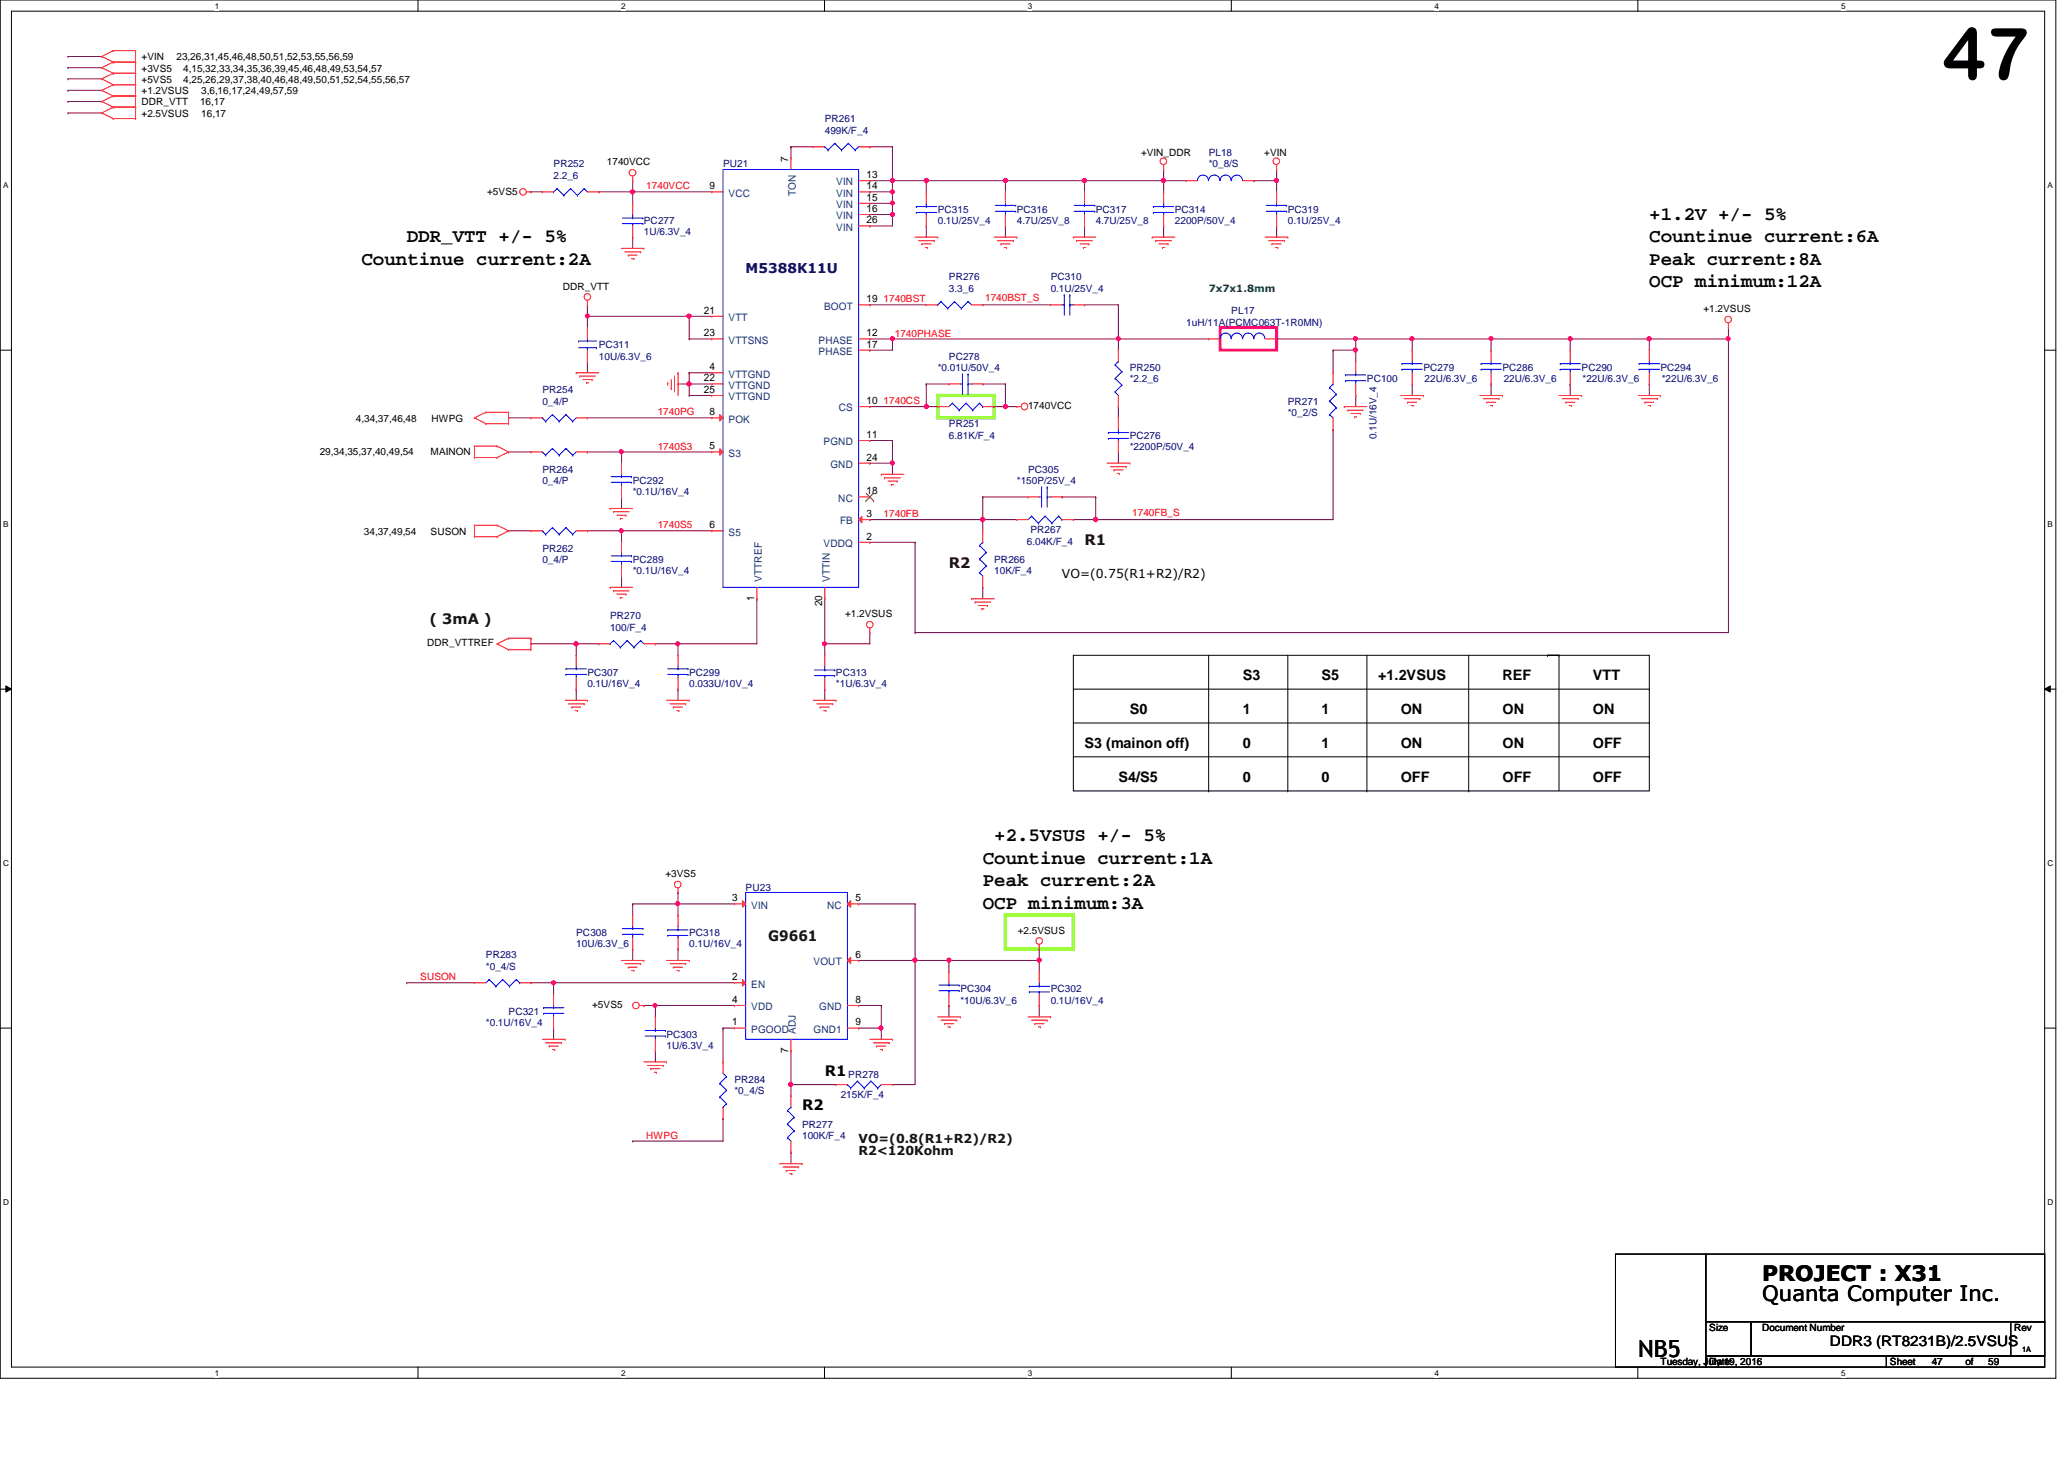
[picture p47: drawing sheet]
<svg xmlns="http://www.w3.org/2000/svg" width="297mm" height="210mm" viewBox="0 0 297 210" stroke-linecap="round" stroke-linejoin="round" font-family="sans-serif">
<defs><g id="words">
<text font-size="10.4" x="279.6" y="11.4">47</text>
<text font-size="3.4" x="235.8" y="195.2">NB5</text>
<g font-size="3">
<text x="253.6" y="184.3">PROJECT : X31</text>
<text x="253.6" y="187.2">Quanta Computer Inc.</text>
</g>
<g font-size="2.8">
<text x="58.5" y="34.8">DDR_VTT +/- 5%</text>
<text x="237.4" y="34.8">Countinue current:6A</text>
<text x="237.4" y="31.6">+1.2V +/- 5%</text>
<text x="52" y="38.1">Countinue current:2A</text>
<text x="237.4" y="38.1">Peak current:8A</text>
<text x="237.4" y="41.3">OCP minimum:12A</text>
<text x="141.4" y="124.2">Countinue current:1A</text>
<text x="143.1" y="121">+2.5VSUS +/- 5%</text>
<text x="141.4" y="130.7">OCP minimum:3A</text>
<text x="141.4" y="127.5">Peak current:2A</text>
</g>
<g font-size="2.1" fill="#400000">
<text x="136.6" y="81.7">R2</text>
<text x="156.1" y="78.4">R1</text>
</g>
<g font-size="2.1" fill="#004000">
<text x="61.8" y="89.8">( 3mA )</text>
<text x="110.6" y="135.3">G9661</text>
</g>
<g font-size="2.1">
<text x="178.9" y="97.8">S3</text>
<text x="190.2" y="97.8">S5</text>
<text x="198.3" y="97.8">+1.2VSUS</text>
<text x="216.2" y="97.8">REF</text>
<text x="229.2" y="97.8">VTT</text>
<text x="156.1" y="107.6">S3 (mainon off)</text>
<text x="162.6" y="102.7">S0</text>
<text x="178.9" y="102.7">1</text>
<text x="178.9" y="107.6">0</text>
<text x="190.2" y="102.7">1</text>
<text x="190.2" y="107.6">1</text>
<text x="201.6" y="107.6">ON</text>
<text x="201.6" y="102.7">ON</text>
<text x="216.2" y="102.7">ON</text>
<text x="216.2" y="107.6">ON</text>
<text x="229.2" y="107.6">OFF</text>
<text x="229.2" y="102.7">ON</text>
<text x="160.9" y="112.4">S4/S5</text>
<text x="178.9" y="112.4">0</text>
<text x="190.2" y="112.4">0</text>
<text x="201.6" y="112.4">OFF</text>
<text x="216.2" y="112.4">OFF</text>
<text x="229.2" y="112.4">OFF</text>
<text x="118.7" y="154.9">R1</text>
<text x="115.4" y="159.7">R2</text>
<text x="263.4" y="193.7">DDR3 (RT8231B)/2.5VSUS</text>
</g>
<text font-size="1.9" fill="#000080" x="107.3" y="39.3">M5388K11U</text>
<text font-size="1.8" x="152.8" y="83.1">VO=(0.75(R1+R2)/R2)</text>
<g font-size="1.8" fill="#004000">
<text x="123.6" y="164.4">VO=(0.8(R1+R2)/R2)</text>
<text x="123.6" y="166.2">R2&lt;120Kohm</text>
</g>
<g font-size="1.5">
<text x="113.5" y="23.2" transform="rotate(-90 113.5 23.2)">7</text>
<text x="102.1" y="27.2">9</text>
<text x="124.7" y="27.2">14</text>
<text x="124.7" y="25.6">13</text>
<text x="124.7" y="28.9">15</text>
<text x="124.7" y="30.5">16</text>
<text x="124.7" y="32.1">26</text>
<text x="101.3" y="45.1">21</text>
<text x="124.7" y="43.5">19</text>
<text x="101.3" y="48.4">23</text>
<text x="102.1" y="53.3">4</text>
<text x="124.7" y="48.4">12</text>
<text x="124.7" y="50">17</text>
<text x="101.3" y="54.9">22</text>
<text x="101.3" y="56.5">25</text>
<text x="102.1" y="59.7">8</text>
<text x="124.7" y="58.1">10</text>
<text x="102.1" y="64.6">5</text>
<text x="124.7" y="63">11</text>
<text x="124.7" y="71.1">18</text>
<text x="124.7" y="66.3">24</text>
<text x="102.1" y="76">6</text>
<text x="124.7" y="74.4">3</text>
<text x="124.7" y="77.6">2</text>
<text x="108.5" y="86.4" transform="rotate(-90 108.5 86.4)">1</text>
<text x="118.3" y="87.2" transform="rotate(-90 118.3 87.2)">20</text>
<text x="105.4" y="129.7">3</text>
<text x="123.1" y="129.7">5</text>
<text x="123.1" y="137.8">6</text>
<text x="105.4" y="141">2</text>
<text x="105.4" y="144.3">4</text>
<text x="105.4" y="147.5">1</text>
<text x="123.1" y="144.3">8</text>
<text x="123.1" y="147.5">9</text>
<text x="113.5" y="151.5" transform="rotate(-90 113.5 151.5)">7</text>
</g>
<g font-size="1.5" fill="#004080">
<text x="104.9" y="28.3">VCC</text>
<text x="114.6" y="28.2" transform="rotate(-90 114.6 28.2)">TON</text>
<text x="120.4" y="28.3">VIN</text>
<text x="120.4" y="26.7">VIN</text>
<text x="120.4" y="29.9">VIN</text>
<text x="120.4" y="31.5">VIN</text>
<text x="120.4" y="33.2">VIN</text>
<text x="104.9" y="46.2">VTT</text>
<text x="118.6" y="44.5">BOOT</text>
<text x="104.9" y="49.4">VTTSNS</text>
<text x="117.8" y="49.4">PHASE</text>
<text x="117.8" y="51.1">PHASE</text>
<text x="104.9" y="54.3">VTTGND</text>
<text x="104.9" y="55.9">VTTGND</text>
<text x="104.9" y="57.6">VTTGND</text>
<text x="120.7" y="59.2">CS</text>
<text x="104.9" y="65.7">S3</text>
<text x="104.9" y="60.8">POK</text>
<text x="118.5" y="64.1">PGND</text>
<text x="119.5" y="67.3">GND</text>
<text x="104.9" y="77">S5</text>
<text x="120.6" y="72.2">NC</text>
<text x="120.9" y="75.4">FB</text>
<text x="109.6" y="83.7" transform="rotate(-90 109.6 83.7)">VTTREF</text>
<text x="118.5" y="78.7">VDDQ</text>
<text x="119.4" y="83.7" transform="rotate(-90 119.4 83.7)">VTTIN</text>
<text x="108.1" y="130.7">VIN</text>
<text x="119" y="130.7">NC</text>
<text x="108.1" y="142.1">EN</text>
<text x="117.1" y="138.9">VOUT</text>
<text x="108.1" y="145.3">VDD</text>
<text x="108.1" y="148.6">PGOOD</text>
<text x="114.6" y="148.7" transform="rotate(-90 114.6 148.7)">ADJ</text>
<text x="117.1" y="148.6">GND1</text>
<text x="117.9" y="145.3">GND</text>
</g>
<g font-size="1.4">
<text x="20.4" y="8.6">+VIN</text>
<text x="20.4" y="11.9">+5VS5</text>
<text x="20.4" y="10.3">+3VS5</text>
<text x="25.4" y="8.6">23,26,31,45,46,48,50,51,52,53,55,56,59</text>
<text x="26.4" y="11.9">4,25,26,29,37,38,40,46,48,49,50,51,52,54,55,56,57</text>
<text x="26.4" y="10.3">4,15,32,33,34,35,36,39,45,46,48,49,53,54,57</text>
<text x="20.4" y="15.2">DDR_VTT</text>
<text x="20.4" y="13.5">+1.2VSUS</text>
<text x="20.4" y="16.8">+2.5VSUS</text>
<text x="28.8" y="15.2">16,17</text>
<text x="29" y="13.5">3,6,16,17,24,49,57,59</text>
<text x="29" y="16.8">16,17</text>
<text x="87.3" y="23.8">1740VCC</text>
<text x="164.2" y="22.5">+VIN_DDR</text>
<text x="181.9" y="22.5">+VIN</text>
<text x="70.1" y="28">+5VS5</text>
<text x="81" y="41.7">DDR_VTT</text>
<text x="245.1" y="44.9">+1.2VSUS</text>
<text x="148" y="58.9">1740VCC</text>
<text x="46" y="65.4">29,34,35,37,40,49,54</text>
<text x="51.2" y="60.7">4,34,37,46,48</text>
<text x="62" y="65.4">MAINON</text>
<text x="62.1" y="60.7">HWPG</text>
<text x="52.4" y="76.9">34,37,49,54</text>
<text x="62" y="76.9">SUSON</text>
<text x="121.6" y="88.8">+1.2VSUS</text>
<text x="61.5" y="93">DDR_VTTREF</text>
<text x="95.8" y="126.2">+3VS5</text>
<text x="146.5" y="134.3">+2.5VSUS</text>
<text x="85.2" y="145">+5VS5</text>
<text x="246" y="191.5">Size</text>
<text x="253.6" y="191.5">Document Number</text>
<text x="289.9" y="191.5">Rev</text>
<text x="239" y="196.4">Tuesday, July 19, 2016</text>
<text x="246" y="196.4">Date:</text>
<text x="272" y="196.4">Sheet</text>
<text x="278" y="196.4">47</text>
<text x="282.9" y="196.4">of</text>
<text x="286.1" y="196.4">59</text>
</g>
<g font-size="1.4" fill="#000080">
<text x="118.7" y="17.6">PR261</text>
<text x="118.7" y="19.2">499K/F_4</text>
<text x="173.9" y="22.5">PL18</text>
<text x="79.7" y="24.1">PR252</text>
<text x="79.7" y="25.7">2.2_6</text>
<text x="104.1" y="24.1">PU21</text>
<text x="173.9" y="24.1">*0_8/S</text>
<text x="92.7" y="32.2">PC277</text>
<text x="92.7" y="33.9">1U/6.3V_4</text>
<text x="135" y="30.6">PC315</text>
<text x="135" y="32.2">0.1U/25V_4</text>
<text x="146.3" y="30.6">PC316</text>
<text x="146.3" y="32.2">4.7U/25V_8</text>
<text x="157.7" y="30.6">PC317</text>
<text x="157.7" y="32.2">4.7U/25V_8</text>
<text x="169.1" y="30.6">PC314</text>
<text x="169.1" y="32.2">2200P/50V_4</text>
<text x="185.3" y="30.6">PC319</text>
<text x="185.3" y="32.2">0.1U/25V_4</text>
<text x="136.6" y="40.3">PR276</text>
<text x="136.6" y="42">3.3_6</text>
<text x="151.2" y="40.3">PC310</text>
<text x="151.2" y="42">0.1U/25V_4</text>
<text x="170.7" y="46.9">1uH/11A(PCMC063T-1R0MN)</text>
<text x="177.2" y="45.2">PL17</text>
<text x="86.2" y="50.1">PC311</text>
<text x="86.2" y="51.7">10U/6.3V_6</text>
<text x="135" y="53.3">*0.01U/50V_4</text>
<text x="136.6" y="51.7">PC278</text>
<text x="162.6" y="53.3">PR250</text>
<text x="204.8" y="53.3">PC279</text>
<text x="216.2" y="53.3">PC286</text>
<text x="227.6" y="53.3">PC290</text>
<text x="239" y="53.3">PC294</text>
<text x="78.1" y="56.6">PR254</text>
<text x="78.1" y="58.3">0_4/P</text>
<text x="162.6" y="55">*2.2_6</text>
<text x="185.3" y="58.3">PR271</text>
<text x="185.3" y="59.9">*0_2/S</text>
<text x="196.7" y="55">PC100</text>
<text x="205" y="55">22U/6.3V_6</text>
<text x="216.4" y="55">22U/6.3V_6</text>
<text x="227.8" y="55">*22U/6.3V_6</text>
<text x="239.1" y="55">*22U/6.3V_6</text>
<text x="136.6" y="61.5">PR251</text>
<text x="136.6" y="63.1">6.81K/F_4</text>
<text x="162.6" y="63.1">PC276</text>
<text x="162.6" y="64.7">*2200P/50V_4</text>
<text x="198.1" y="63.2" transform="rotate(-90 198.1 63.2)">0.1U/16V_4</text>
<text x="78.1" y="68">PR264</text>
<text x="78.1" y="69.6">0_4/P</text>
<text x="91.1" y="69.6">PC292</text>
<text x="91.1" y="71.2">*0.1U/16V_4</text>
<text x="146.3" y="69.6">*150P/25V_4</text>
<text x="148" y="68">PC305</text>
<text x="148.3" y="76.8">PR267</text>
<text x="78.1" y="79.4">PR262</text>
<text x="78.1" y="81">0_4/P</text>
<text x="91.1" y="81">PC289</text>
<text x="91.1" y="82.6">*0.1U/16V_4</text>
<text x="143.1" y="81">PR266</text>
<text x="143.1" y="82.6">10K/F_4</text>
<text x="147.8" y="78.4">6.04K/F_4</text>
<text x="87.8" y="89.1">PR270</text>
<text x="87.8" y="90.8">100/F_4</text>
<text x="84.5" y="97.2">PC307</text>
<text x="84.5" y="98.9">0.1U/16V_4</text>
<text x="99.2" y="97.2">PC299</text>
<text x="99.2" y="98.9">0.033U/10V_4</text>
<text x="120.3" y="97.2">PC313</text>
<text x="120.3" y="98.9">*1U/6.3V_4</text>
<text x="107.3" y="128.1">PU23</text>
<text x="69.9" y="137.9">PR283</text>
<text x="82.9" y="134.6">PC308</text>
<text x="82.9" y="136.3">10U/6.3V_6</text>
<text x="99.2" y="134.6">PC318</text>
<text x="99.2" y="136.3">0.1U/16V_4</text>
<text x="69.9" y="139.5">*0_4/S</text>
<text x="138.2" y="142.7">PC304</text>
<text x="151.2" y="142.7">PC302</text>
<text x="69.9" y="147.7">*0.1U/16V_4</text>
<text x="73.2" y="146">PC321</text>
<text x="95.9" y="149.3">PC303</text>
<text x="138.2" y="144.4">*10U/6.3V_6</text>
<text x="151.2" y="144.4">0.1U/16V_4</text>
<text x="95.9" y="150.9">1U/6.3V_4</text>
<text x="105.7" y="155.8">PR284</text>
<text x="122.1" y="155.1">PR278</text>
<text x="105.7" y="157.4">*0_4/S</text>
<text x="121" y="157.9">215K/F_4</text>
<text x="115.4" y="162.3">PR277</text>
<text x="115.4" y="163.9">100K/F_4</text>
</g>
<g font-size="1.4" fill="#f00">
<text x="93" y="27.3">1740VCC</text>
<text x="127.2" y="43.5">1740BST</text>
<text x="141.8" y="43.3">1740BST_S</text>
<text x="128.8" y="48.4">1740PHASE</text>
<text x="94.7" y="59.8">1740PG</text>
<text x="127.2" y="58.2">1740CS</text>
<text x="94.7" y="64.7">1740S3</text>
<text x="94.7" y="76">1740S5</text>
<text x="127.2" y="74.4">1740FB</text>
<text x="162.9" y="74.2">1740FB_S</text>
<text x="60.5" y="141.1">SUSON</text>
<text x="93" y="163.8">HWPG</text>
</g>
<text font-size="1.4" fill="#008000" x="173.9" y="42.1">7x7x1.8mm</text>
<g font-size="1.2">
<text x="30.9" y="1.2">1</text>
<text x="89.4" y="1.2">2</text>
<text x="147.9" y="1.2">3</text>
<text x="206.5" y="1.2">4</text>
<text x="265" y="1.2">5</text>
<text x=".5" y="27.1">A</text>
<text x="294.7" y="27.1">A</text>
<text x=".5" y="75.8">B</text>
<text x="294.7" y="75.8">B</text>
<text x=".5" y="124.6">C</text>
<text x="294.7" y="124.6">C</text>
<text x=".5" y="173.4">D</text>
<text x="294.7" y="173.4">D</text>
<text x="30.9" y="197.9">1</text>
<text x="89.4" y="197.9">2</text>
<text x="147.9" y="197.9">3</text>
<text x="206.5" y="197.9">4</text>
<text x="265" y="197.9">5</text>
</g>
<text font-size="1.1" x="291" y="194.5">1A</text>
</g></defs>
<path d="M0 0h295.9v198.3h-295.9zM1.6 1.6h292.7v195.1h-292.7z" fill="none" stroke="#000" stroke-width=".14"/>
<g fill="#fff">
<path d="M30.9 .2h.6v1.3h-.6z"/>
<path d="M30.9 196.8h.6v1.4h-.6z"/>
</g>
<path d="M60.2 0v1.6M60.2 196.7v1.6" fill="none" stroke="#000" stroke-width=".14"/>
<g fill="#fff">
<path d="M89.4 .2h.6v1.3h-.6z"/>
<path d="M89.4 196.8h.6v1.4h-.6z"/>
</g>
<path d="M118.7 0v1.6M118.7 196.7v1.6" fill="none" stroke="#000" stroke-width=".14"/>
<g fill="#fff">
<path d="M147.9 .2h.6v1.3h-.6z"/>
<path d="M147.9 196.8h.6v1.4h-.6z"/>
</g>
<path d="M177.2 0v1.6M177.2 196.7v1.6" fill="none" stroke="#000" stroke-width=".14"/>
<g fill="#fff">
<path d="M206.5 .2h.5v1.3h-.5z"/>
<path d="M206.5 196.8h.5v1.4h-.5z"/>
</g>
<path d="M235.7 0v1.6M235.7 196.7v1.6" fill="none" stroke="#000" stroke-width=".14"/>
<g fill="#fff">
<path d="M265 .2h.6v1.3h-.6z"/>
<path d="M265 196.8h.6v1.4h-.6z"/>
<path d="M.5 26h.7v1.3h-.7z"/>
<path d="M294.7 26h.7v1.3h-.7z"/>
<path d="M.5 74.8h.7v1.3h-.7z"/>
<path d="M294.7 74.8h.7v1.3h-.7z"/>
</g>
<path d="M0 50.4h1.6M294.3 50.4h1.6" fill="none" stroke="#000" stroke-width=".14"/>
<g fill="#fff">
<path d="M.5 123.5h.8v1.3h-.8z"/>
<path d="M294.7 123.5h.8v1.3h-.8z"/>
</g>
<path d="M0 99.1h1.6M.8 98.7l.8 .4-.8 .5zM294.3 99.1l.8-.4v.9zM294.3 99.1h1.6" fill="none" stroke="#000" stroke-width=".14"/>
<path d="M.8 98.7l.8 .4-.8 .5zM294.3 99.1l.8-.4v.9z" fill="#000"/>
<g fill="#fff">
<path d="M.5 172.3h.8v1.3h-.8z"/>
<path d="M294.7 172.3h.8v1.3h-.8z"/>
</g>
<g fill="none" stroke="#000" stroke-width=".14">
<path d="M154.5 94.3h82.9v19.5h-82.9zM154.5 99.1h82.9M173.9 94.3v19.5M185.3 94.3v19.5M196.7 94.3v19.5M211.4 94.3v19.5M222.7 94.3h.1M222.7 94.3h1.7M224.4 94.3h.1M224.4 94.3v19.5M237.4 99.1h.1M154.5 104h82.9"/>
<path d="M154.5 108.9h82.9M173.9 113.8h.1M185.3 113.8h.1M196.7 113.8h.1M211.4 113.8h.1M237.4 104h.1M237.4 108.9h.1M0 147.9h1.6M294.3 147.9h1.6"/>
</g>
<path d="M135 56.9h8.1v3.2h-8.1zM144.7 131.7h9.8v4.8h-9.8z" fill="none" stroke="#80ff00" stroke-width=".47"/>
<path d="M175.6 47.1h8.1v3.3h-8.1z" fill="none" stroke="#f0f" stroke-width=".47"/>
<g fill="none" stroke="#800040" stroke-width=".14">
<path d="M76.4 27.6h.1M76.4 27.6h1.7M128.4 26h.1M128.4 26v1.6M248.7 47.1h.1M248.7 47.1v1.7M73.2 65h.1M73.2 76.4h.1M73.2 65h3.2M73.2 76.4h3.2M84.5 65h.1M84.5 76.4h.1"/>
<path d="M84.5 65h4.9M84.5 76.4h4.9"/>
</g>
<circle cx="128.4" cy="27.6" r=".3" fill="#f0f"/>
<circle cx="128.4" cy="27.6" r=".3" fill="none" stroke="#f0f" stroke-width=".14"/>
<circle cx="128.4" cy="26" r=".31" fill="#f0f"/>
<circle cx="128.4" cy="26" r=".31" fill="none" stroke="#f0f" stroke-width=".14"/>
<path d="M91.1 26h.1M91.1 26v1.6" fill="none" stroke="#800040" stroke-width=".14"/>
<circle cx="91" cy="27.6" r=".31" fill="#f0f"/>
<circle cx="91" cy="27.6" r=".31" fill="none" stroke="#f0f" stroke-width=".14"/>
<path d="M99.2 45.5h.1M99.2 45.5v3.3M128.4 48.8h.1M128.4 48.8v1.6M141.4 74.8h.1M141.4 74.8v1.6" fill="none" stroke="#800040" stroke-width=".14"/>
<circle cx="141.4" cy="74.7" r=".31" fill="#f0f"/>
<circle cx="141.4" cy="74.7" r=".31" fill="none" stroke="#f0f" stroke-width=".14"/>
<path d="M91.1 27.6h.1M91.1 27.6v1.7M84.5 45.5h.1M84.5 45.5h14.7M160.9 48.8h.1M160.9 48.8h13M89.4 76.4h.1M89.4 65h.1M89.4 65v1.6M89.4 76.4v1.6M191.9 61.8h.1M191.9 61.8v13" fill="none" stroke="#800040" stroke-width=".14"/>
<circle cx="99.2" cy="45.5" r=".31" fill="#f0f"/>
<circle cx="99.2" cy="45.5" r=".31" fill="none" stroke="#f0f" stroke-width=".14"/>
<circle cx="84.5" cy="45.5" r=".3" fill="#f0f"/>
<circle cx="84.5" cy="45.5" r=".3" fill="none" stroke="#f0f" stroke-width=".14"/>
<path d="M84.5 45.5h.1M84.5 52h.1M84.5 45.5v1.6M84.5 52v1.6M125.2 58.5h.1M125.2 58.5h8.1" fill="none" stroke="#800040" stroke-width=".14"/>
<circle cx="133.3" cy="58.5" r=".31" fill="#f0f"/>
<circle cx="133.3" cy="58.5" r=".31" fill="none" stroke="#f0f" stroke-width=".14"/>
<path d="M143.1 58.5h.1M143.1 58.5h1.6M128.4 63.4h.1M128.4 63.4v3.2" fill="none" stroke="#800040" stroke-width=".14"/>
<circle cx="128.4" cy="66.6" r=".31" fill="#f0f"/>
<circle cx="128.4" cy="66.6" r=".31" fill="none" stroke="#f0f" stroke-width=".14"/>
<g fill="none" stroke="#800040" stroke-width=".14">
<path d="M91.1 34.1h.1M91.1 34.1v1.6M113.8 21.1h.1M113.8 21.1v1.6M113.8 21.1h3.2M125.2 21.1h.1M125.2 21.1h3.2M128.4 21.1h.1M128.4 21.1v4.9M99.2 56.9h.1M99.2 53.6h.1M99.2 48.8h.1"/>
<path d="M99.2 45.5h.1M99.2 56.9h3.2M99.2 53.6h3.2M99.2 48.8h3.2M99.2 45.5h3.2M141.4 43.9h.1M141.4 43.9h9.8M156.1 43.9h.1M156.1 43.9h4.8M160.9 43.9h.1M160.9 43.9v4.9M89.4 65h.1"/>
<path d="M89.4 65h13M154.5 74.8h.1M154.5 74.8h3.2M141.4 84.5h.1M141.4 84.5v1.6"/>
</g>
<circle cx="89.4" cy="65" r=".3" fill="#f0f"/>
<circle cx="89.4" cy="65" r=".3" fill="none" stroke="#f0f" stroke-width=".14"/>
<path d="M89.4 71.5h.1M89.4 76.4h.1M89.4 71.5v1.7M89.4 76.4h13M89.4 82.9h.1M89.4 82.9v1.6" fill="none" stroke="#800040" stroke-width=".14"/>
<circle cx="89.4" cy="76.4" r=".3" fill="#f0f"/>
<circle cx="89.4" cy="76.4" r=".3" fill="none" stroke="#f0f" stroke-width=".14"/>
<path d="M99.2 55.2h.1M99.2 55.2h3.2" fill="none" stroke="#800040" stroke-width=".14"/>
<circle cx="99.2" cy="55.2" r=".31" fill="#f0f"/>
<circle cx="99.2" cy="55.2" r=".31" fill="none" stroke="#f0f" stroke-width=".14"/>
<g fill="none" stroke="#800040" stroke-width=".14">
<path d="M125.2 27.6h.1M125.2 26h.1M125.2 27.6h3.2M125.2 26h3.2M99.2 55.2h.1M99.2 55.2v1.7M125.2 50.4h.1M125.2 48.8h.1M125.2 43.9h.1M125.2 50.4h3.2M125.2 48.8h3.2M125.2 43.9h8.1"/>
<path d="M183.7 48.8h.1M183.7 48.8h11.4M125.2 66.6h.1M125.2 63.4h.1M125.2 74.8h.1M125.2 78h.1M125.2 66.6h3.2M125.2 63.4h3.2M125.2 74.8h16.2M125.2 78h6.5M131.7 78h.1M131.7 78v13"/>
<path d="M118.7 99.1h.1M118.7 92.6h.1M118.7 92.6v1.7M118.7 99.1v1.7M125.2 91h.1M125.2 91v1.6h-6.5M131.7 91h.1M131.7 91h117"/>
</g>
<circle cx="195.1" cy="48.7" r=".3" fill="#f0f"/>
<circle cx="195.1" cy="48.7" r=".3" fill="none" stroke="#f0f" stroke-width=".14"/>
<path d="M118.7 86.1h.1M118.7 86.1v6.5" fill="none" stroke="#800040" stroke-width=".14"/>
<circle cx="118.7" cy="92.6" r=".3" fill="#f0f"/>
<circle cx="118.7" cy="92.6" r=".3" fill="none" stroke="#f0f" stroke-width=".14"/>
<g fill="none" stroke="#800040" stroke-width=".14">
<path d="M84.5 60.1h.1M84.5 60.1h17.9M141.4 71.5h.1M141.4 74.8h.1M141.4 71.5h6.6M141.4 71.5v3.3M141.4 74.8h4.9M152.8 71.5h.1M152.8 71.5h4.9M157.7 71.5h.1M157.7 74.8h.1M157.7 74.8h34.2"/>
<path d="M157.7 71.5v3.3M108.9 86.1h.1M108.9 86.1v6.5"/>
</g>
<circle cx="157.7" cy="74.7" r=".31" fill="#f0f"/>
<circle cx="157.7" cy="74.7" r=".31" fill="none" stroke="#f0f" stroke-width=".14"/>
<path d="M86.2 27.6h.1M86.2 27.6h16.2M91.1 27.6h.1M128.4 48.8h.1M128.4 48.8h32.5" fill="none" stroke="#800040" stroke-width=".14"/>
<circle cx="160.9" cy="48.7" r=".3" fill="#f0f"/>
<circle cx="160.9" cy="48.7" r=".3" fill="none" stroke="#f0f" stroke-width=".14"/>
<circle cx="128.4" cy="48.7" r=".3" fill="#f0f"/>
<circle cx="128.4" cy="48.7" r=".3" fill="none" stroke="#f0f" stroke-width=".14"/>
<path d="M144.7 55.2h.1M144.7 55.2v3.3" fill="none" stroke="#800040" stroke-width=".14"/>
<circle cx="144.7" cy="58.5" r=".31" fill="#f0f"/>
<circle cx="144.7" cy="58.5" r=".31" fill="none" stroke="#f0f" stroke-width=".14"/>
<g fill="none" stroke="#800040" stroke-width=".14">
<path d="M133.3 55.2h.1M133.3 58.5h.1M133.3 58.5h1.7M133.3 55.2h3.3M133.3 55.2v3.3M141.4 55.2h.1M141.4 55.2h3.3M144.7 58.5h.1M144.7 58.5h1.6M128.4 66.6h.1M128.4 66.6v1.6M82.9 99.1h.1"/>
<path d="M82.9 99.1v1.7M94.3 92.6h.1M94.3 92.6h3.3"/>
</g>
<circle cx="97.5" cy="92.6" r=".3" fill="#f0f"/>
<circle cx="97.5" cy="92.6" r=".3" fill="none" stroke="#f0f" stroke-width=".14"/>
<path d="M76.4 92.6h.1M76.4 92.6h9.8M82.9 92.6h.1M82.9 92.6v1.7" fill="none" stroke="#800040" stroke-width=".14"/>
<circle cx="82.9" cy="92.6" r=".31" fill="#f0f"/>
<circle cx="82.9" cy="92.6" r=".31" fill="none" stroke="#f0f" stroke-width=".14"/>
<path d="M133.3 32.5h.1M133.3 26h.1M133.3 26v1.6M133.3 32.5v1.6M180.5 26h.1M180.5 26h3.2" fill="none" stroke="#800040" stroke-width=".14"/>
<circle cx="133.3" cy="26" r=".31" fill="#f0f"/>
<circle cx="133.3" cy="26" r=".31" fill="none" stroke="#f0f" stroke-width=".14"/>
<path d="M144.7 26h.1M144.7 26h11.4" fill="none" stroke="#800040" stroke-width=".14"/>
<circle cx="156.1" cy="26" r=".32" fill="#f0f"/>
<circle cx="156.1" cy="26" r=".32" fill="none" stroke="#f0f" stroke-width=".14"/>
<circle cx="144.7" cy="26" r=".31" fill="#f0f"/>
<circle cx="144.7" cy="26" r=".31" fill="none" stroke="#f0f" stroke-width=".14"/>
<path d="M128.4 26h.1M128.4 26h4.9M144.7 26h.1M144.7 26v1.6M156.1 26h.1M167.5 24.4h.1M167.5 24.4v1.6h-11.4M183.7 26h.1M183.7 26v1.6" fill="none" stroke="#800040" stroke-width=".14"/>
<circle cx="183.7" cy="26" r=".31" fill="#f0f"/>
<circle cx="183.7" cy="26" r=".31" fill="none" stroke="#f0f" stroke-width=".14"/>
<path d="M144.7 32.5h.1M144.7 32.5v1.6M167.5 26h.1M167.5 26h3.2M167.5 26v1.6M183.7 32.5h.1M183.7 24.4h.1M183.7 24.4v1.6M183.7 32.5v1.6" fill="none" stroke="#800040" stroke-width=".14"/>
<circle cx="167.4" cy="26" r=".31" fill="#f0f"/>
<circle cx="167.4" cy="26" r=".31" fill="none" stroke="#f0f" stroke-width=".14"/>
<g fill="none" stroke="#800040" stroke-width=".14">
<path d="M133.3 26h.1M133.3 26h11.4M156.1 26h.1M156.1 32.5h.1M156.1 26v1.6M156.1 32.5v1.6M167.5 32.5h.1M167.5 32.5v1.6M195.1 48.8h.1M195.1 56.9h.1M195.1 48.8v1.6M195.1 56.9v1.6"/>
<path d="M214.6 48.8h.1M214.6 55.2h.1M214.6 48.8v1.6M214.6 55.2v1.7M214.6 48.8h22.8M226 48.8h.1M226 55.2h.1M226 48.8v1.6M226 55.2v1.7"/>
</g>
<circle cx="226" cy="48.7" r=".3" fill="#f0f"/>
<circle cx="226" cy="48.7" r=".3" fill="none" stroke="#f0f" stroke-width=".14"/>
<circle cx="214.6" cy="48.7" r=".3" fill="#f0f"/>
<circle cx="214.6" cy="48.7" r=".3" fill="none" stroke="#f0f" stroke-width=".14"/>
<path d="M195.1 48.8h8.1M203.2 48.8h.1M237.4 48.8h.1M237.4 55.2h.1M237.4 48.8v1.6M237.4 55.2v1.7M237.4 48.8h11.3" fill="none" stroke="#800040" stroke-width=".14"/>
<circle cx="237.3" cy="48.7" r=".31" fill="#f0f"/>
<circle cx="237.3" cy="48.7" r=".31" fill="none" stroke="#f0f" stroke-width=".14"/>
<path d="M248.7 48.8h.1M248.7 48.8v42.2" fill="none" stroke="#800040" stroke-width=".14"/>
<circle cx="248.7" cy="48.7" r=".3" fill="#f0f"/>
<circle cx="248.7" cy="48.7" r=".3" fill="none" stroke="#f0f" stroke-width=".14"/>
<g fill="none" stroke="#800040" stroke-width=".14">
<path d="M84.5 43.9h.1M84.5 43.9v1.6M97.6 55.2h.1M99.2 53.6h.1M99.2 53.6v1.6h-1.6M160.9 58.5h.1M160.9 48.8h.1M160.9 48.8v1.6M160.9 58.5v1.6M191.9 50.4h.1M191.9 50.4h3.2M195.1 50.4h.1"/>
<path d="M195.1 50.4v1.6M73.2 60.1h.1M73.2 60.1h3.2M160.9 65h.1M160.9 65v1.6M97.6 92.6h.1M97.6 99.1h.1M97.6 92.6v1.7M97.6 99.1v1.7M97.6 92.6h11.3"/>
</g>
<circle cx="195.1" cy="50.4" r=".31" fill="#f0f"/>
<circle cx="195.1" cy="50.4" r=".31" fill="none" stroke="#f0f" stroke-width=".14"/>
<path d="M125.2 29.3h.1M125.2 30.9h.1M125.2 29.3h3.2M128.4 27.6h.1M128.4 29.3h.1M128.4 27.6v3.3h-3.2M191.9 50.4h.1M191.9 50.4v3.2" fill="none" stroke="#800040" stroke-width=".14"/>
<circle cx="128.4" cy="30.9" r=".3" fill="#f0f"/>
<circle cx="128.4" cy="30.9" r=".3" fill="none" stroke="#f0f" stroke-width=".14"/>
<circle cx="128.4" cy="29.2" r=".3" fill="#f0f"/>
<circle cx="128.4" cy="29.2" r=".3" fill="none" stroke="#f0f" stroke-width=".14"/>
<path d="M125.2 32.5h.1M128.4 30.9h.1M128.4 30.9v1.6h-3.2M97.6 130h.1M97.6 130h8.1M149.6 136.5h.1M149.6 136.5v1.7M113.8 156h.1M113.8 156h6.5M91.1 164.2h.1M91.1 164.2h13" fill="none" stroke="#800040" stroke-width=".14"/>
<circle cx="113.8" cy="156" r=".31" fill="#f0f"/>
<circle cx="113.8" cy="156" r=".31" fill="none" stroke="#f0f" stroke-width=".14"/>
<path d="M113.8 156h.1M113.8 156v1.6M123.6 147.9h.1M123.6 147.9h3.2" fill="none" stroke="#800040" stroke-width=".14"/>
<circle cx="126.8" cy="147.9" r=".31" fill="#f0f"/>
<circle cx="126.8" cy="147.9" r=".31" fill="none" stroke="#f0f" stroke-width=".14"/>
<path d="M97.6 128.4h.1M97.6 130h.1M97.6 128.4v3.3M123.6 138.2h.1M123.6 138.2h8.1M79.7 141.4h.1M79.7 141.4h26M123.6 144.7h.1M123.6 144.7h3.2M128.4 156h.1M128.4 156h3.3" fill="none" stroke="#800040" stroke-width=".14"/>
<circle cx="79.7" cy="141.4" r=".3" fill="#f0f"/>
<circle cx="79.7" cy="141.4" r=".3" fill="none" stroke="#f0f" stroke-width=".14"/>
<path d="M131.7 138.2h.1M131.7 138.2v17.8M126.8 144.7h.1M126.8 144.7v3.2" fill="none" stroke="#800040" stroke-width=".14"/>
<circle cx="131.7" cy="138.1" r=".31" fill="#f0f"/>
<circle cx="131.7" cy="138.1" r=".31" fill="none" stroke="#f0f" stroke-width=".14"/>
<g fill="none" stroke="#800040" stroke-width=".14">
<path d="M91.1 130h.1M91.1 130v1.7M91.1 130h6.5M97.6 136.5h.1M97.6 136.5v1.7M149.6 138.2h.1M149.6 138.2v1.6M126.8 147.9h.1M126.8 147.9v1.6M136.6 144.7h.1M136.6 144.7v1.6M149.6 144.7h.1"/>
<path d="M149.6 144.7v1.6"/>
</g>
<circle cx="97.5" cy="130" r=".3" fill="#f0f"/>
<circle cx="97.5" cy="130" r=".3" fill="none" stroke="#f0f" stroke-width=".14"/>
<path d="M92.7 144.7h.1M92.7 144.7h1.6M94.3 144.7h.1M94.3 144.7v1.6" fill="none" stroke="#800040" stroke-width=".14"/>
<circle cx="94.3" cy="144.6" r=".3" fill="#f0f"/>
<circle cx="94.3" cy="144.6" r=".3" fill="none" stroke="#f0f" stroke-width=".14"/>
<g fill="none" stroke="#800040" stroke-width=".14">
<path d="M91.1 136.5h.1M91.1 136.5v1.7M123.6 130h.1M123.6 130h8.1M131.7 130h.1M131.7 138.2h.1M131.7 130v8.2M131.7 138.2h17.9M136.6 138.2h.1M136.6 138.2v1.6M58.5 141.4h.1M58.5 141.4h9.8"/>
<path d="M76.4 141.4h.1M76.4 141.4h3.3M79.7 141.4h.1M79.7 147.9h.1M79.7 141.4v1.6M79.7 147.9v1.6M94.3 151.2h.1M94.3 144.7h.1M94.3 151.2v1.6M94.3 144.7h11.4M104.1 147.9h.1M104.1 147.9h1.6"/>
<path d="M104.1 147.9v4.9M113.8 151.2h.1M113.8 151.2v4.8M104.1 160.9h.1M104.1 160.9v3.3M113.8 165.8h.1M113.8 165.8v1.6"/>
</g>
<circle cx="149.6" cy="138.1" r=".3" fill="#f0f"/>
<circle cx="149.6" cy="138.1" r=".3" fill="none" stroke="#f0f" stroke-width=".14"/>
<circle cx="136.6" cy="138.1" r=".3" fill="#f0f"/>
<circle cx="136.6" cy="138.1" r=".3" fill="none" stroke="#f0f" stroke-width=".14"/>
<g fill="none" stroke="#800040" stroke-width=".14">
<path d="M9.8 8.1h.1M9.8 11.3h.1M9.8 9.7h.1M9.8 14.6h.1M9.8 13h.1M9.8 16.3h.1M9.8 8.1h4.8M9.8 11.3h4.8M9.8 9.7h4.8M9.8 14.6h4.8M9.8 13h4.8M9.8 16.3h4.8"/>
<path d="M203.2 55.2h.1M203.2 48.8h.1M203.2 48.8v1.6M203.2 55.2v1.7M203.2 48.8h11.4M214.6 48.8h.1"/>
</g>
<circle cx="203.2" cy="48.7" r=".3" fill="#f0f"/>
<circle cx="203.2" cy="48.7" r=".3" fill="none" stroke="#f0f" stroke-width=".14"/>
<g fill="none" stroke="#f00" stroke-width=".14">
<path d="M14.6 8.1h.1M14.6 11.3h.1M14.6 9.7h.1M14.6 14.6h.1M14.6 13h.1M14.6 16.3h.1M14.6 8.1l1.7 .8M14.6 11.3l1.7 .9M14.6 9.7l1.7 .8M14.6 14.6l1.7 .8M14.6 13l1.7 .8M14.6 16.3l1.7 .8"/>
<path d="M16.3 7.3h.1M16.3 8.9h.1M16.3 10.5h.1M16.3 12.2h.1M16.3 13.8h.1M16.3 15.4h.1M16.3 17.1h.1M16.3 7.3l-1.7 .8M16.3 7.3h3.2M16.3 8.9h3.2M16.3 10.5l-1.7 .8M16.3 10.5h3.2"/>
<path d="M16.3 12.2h3.2M16.3 8.9l-1.7 .8M16.3 13.8l-1.7 .8M16.3 13.8h3.2M16.3 15.4h3.2M16.3 12.2l-1.7 .8M16.3 15.4l-1.7 .9M16.3 17.1h3.2M19.5 7.3h.1M19.5 8.9h.1M19.5 10.5h.1M19.5 12.2h.1"/>
<path d="M19.5 13.8h.1M19.5 15.4h.1M19.5 17.1h.1M19.5 7.3v9.8M75.8 27.6h.6M76.4 27.6h.1M78.1 27.6h.1M78.1 27.6h1.6M84.5 27.6h1.7M86.2 27.6h.1M89.4 35.7h3.3M89.9 36.2h2.3"/>
<path d="M90.4 36.7h.1M90.4 36.7h1.3M90.9 37.2h.3M91.1 26h.1M91.1 34.1h.1M91.1 29.3h.1M91.1 25.4v.6M91.1 29.3v1.6M91.1 32.5v1.6M91.2 37.2h.1M92.2 36.2h.1M92.7 35.7h.1"/>
<path d="M117 21.1h.1M117 21.1h1.7M123.6 21.1h1.6M125.2 21.1h.1M131.7 34.1h3.3M132.2 34.6h2.2M132.7 35.1h.1M132.7 35.1h1.3M133.2 35.6h.3M133.5 35.6h.1M134.4 34.6h.1M135 34.1h.1"/>
<path d="M143.1 34.1h3.2M143.5 34.6h2.3M144.1 35.1h.1M144.1 35.1h1.3M144.5 35.6h.4M144.7 27.6h.1M144.7 32.5h.1M144.7 27.6v1.7M144.7 30.9v1.6M144.9 35.6h.1M145.8 34.6h.1M146.3 34.1h.1"/>
<path d="M154.5 34.1h.1M154.5 34.1h3.2M154.9 34.6h.1M154.9 34.6h2.3M155.4 35.1h1.3M155.9 35.6h.1M155.9 35.6h.3M156.1 27.6h.1M156.1 32.5h.1M156.1 27.6v1.7M156.1 30.9v1.6M156.7 35.1h.1"/>
<path d="M165.8 34.1h.1M165.8 34.1h3.3M166.3 34.6h.1M166.3 34.6h2.3M166.8 35.1h1.3M167.3 35.6h.1M167.3 35.6h.3M167.5 24.4h.1M167.5 23.7v.7M168.1 35.1h.1M182.1 34.1h3.2M182.6 34.6h2.3"/>
<path d="M183 35.1h.1M183 35.1h1.4M183.6 35.6h.3M183.7 24.4h.1M183.7 23.7v.7M183.9 35.6h.1M184.9 34.6h.1M185.3 34.1h.1M69.9 59.3h.1M69.9 59.3l-1.6 .8M69.9 59.3h3.3M73.2 59.3h.1"/>
<path d="M73.2 59.3v1.7M82.9 53.6h.1M82.9 53.6h3.3M83.4 54.1h.1M83.4 54.1h2.3M83.9 54.6h1.3M84.4 55.1h.1M84.4 55.1h.3M84.5 43.9h.1M84.5 43.2v.7M85.2 54.6h.1M96.1 55.1h.1"/>
<path d="M96.1 55.1v.3M96.6 55.9h.1M96.6 54.6v1.3M97.1 54.1h.1M97.1 54.1v2.3M97.6 53.6h.1M97.6 53.6v3.3M135 58.5h.1M135 58.5h1.6M136.6 55.2h.1M136.6 55.2h1.6M139.8 55.2h1.6"/>
<path d="M141.4 55.2h.1M141.4 58.5h1.7M143.1 58.5h.1M146.3 58.5h.1M146.3 58.5h.7M160.9 58.5h.1M160.9 50.4h.1M160.9 50.4v1.6M160.9 56.9v1.6M191.9 53.6h.1M191.9 53.6v1.6M193.5 58.5h.1"/>
<path d="M193.5 58.5h3.2M194 59h.1M194 59h2.2M194.4 59.5h1.3M194.9 60h.1M194.9 60h.3M195.1 52h.1M195.1 56.9h.1M195.1 52v1.6M195.1 55.2v1.7M195.7 59.5h.1M201.6 56.9h3.2"/>
<path d="M202.1 57.4h2.2M202.6 57.9h.1M202.6 57.9h1.3M203.1 58.3h.3M203.2 50.4h.1M203.2 55.2h.1M203.2 50.4v1.6M203.2 53.6v1.6M203.4 58.3h.1M204.3 57.4h.1M204.8 56.9h.1M213 56.9h3.2"/>
<path d="M213.5 57.4h2.2M213.9 57.9h.1M213.9 57.9h1.4M214.5 58.3h.3M214.8 58.3h.1M215.7 57.4h.1M216.2 56.9h.1M224.4 56.9h3.2M224.8 57.4h2.3M225.3 57.9h.1M225.3 57.9h1.3M225.8 58.3h.3"/>
<path d="M226 50.4h.1M226 55.2h.1M226 50.4v1.6M226 53.6v1.6M226.1 58.3h.1M227.1 57.4h.1M227.6 56.9h.1M235.8 56.9h3.2M236.2 57.4h2.3M236.7 57.9h.1M236.7 57.9h1.3M237.2 58.3h.3"/>
<path d="M237.4 50.4h.1M237.4 55.2h.1M237.4 50.4v1.6M237.4 53.6v1.6M237.5 58.3h.1M238.5 57.4h.1M239 56.9h.1M248.7 47.1h.1M248.7 46.5v.6M68.3 77.2h.1M68.3 75.6h.1M68.3 64.2h.1"/>
<path d="M68.3 65.8h.1M68.3 60.1h.1M68.3 75.6h3.2M68.3 77.2h3.2M68.3 64.2v1.6M68.3 75.6v1.6M68.3 65.8h3.2M68.3 64.2h3.2M68.3 60.1l1.6 .9M69.9 61h.1M69.9 61h3.3M71.5 75.6h.1"/>
<path d="M71.5 77.2h.1M71.5 65.8h.1M71.5 64.2h.1M71.5 75.6l1.7 .8M71.5 64.2l1.7 .8M73.2 76.4h.1M73.2 65h.1M73.2 61h.1M73.2 76.4l-1.7 .8M73.2 65l-1.7 .8M76.4 60.1h.1M76.4 76.4h.1"/>
<path d="M76.4 60.1h1.7M76.4 76.4h1.7M82.9 60.1h1.6M82.9 76.4h1.6M84.5 60.1h.1M84.5 76.4h.1M87.8 73.2h.1M87.8 73.2h3.3M88.3 73.6h.1M88.3 73.6h2.2M88.8 74.1h1.3M89.3 74.6h.1"/>
<path d="M89.3 74.6h.3M89.4 66.6h.1M89.4 71.5h.1M89.4 66.6v1.6M89.4 69.9v1.6M90.1 74.1h.1M126.8 68.2h.1M126.8 68.2h3.3M127.3 68.7h.1M127.3 68.7h2.3M127.8 69.2h1.3M128.3 69.7h.1"/>
<path d="M128.3 69.7h.3M129.1 69.2h.1M159.3 66.6h3.3M159.8 67.1h2.3M160.3 67.6h.1M160.3 67.6h1.3M160.8 68.1h.3M160.9 65h.1M160.9 60.1h.1M160.9 60.1v1.7M160.9 63.4v1.6M161.1 68.1h.1"/>
<path d="M162.1 67.1h.1M162.6 66.6h.1M191.9 61.8h.1M191.9 60.1v1.7M71.5 92.6h.1M71.5 92.6l1.7 .9M73.2 93.5h.1M73.2 91.8h.1M73.2 93.5h3.2M73.2 91.8l-1.7 .8M73.2 91.8h3.2M76.4 91.8h.1"/>
<path d="M76.4 93.5h.1M76.4 91.8v1.7M86.2 92.6h.1M86.2 92.6h1.6M87.8 84.5h.1M87.8 84.5h3.3M88.3 85h.1M88.3 85h2.2M88.8 85.5h1.3M89.3 86h.1M89.3 86h.3M90.1 85.5h.1"/>
<path d="M92.7 92.6h1.6M94.3 92.6h.1M97.6 94.3h.1M97.6 99.1h.1M97.6 94.3v1.6M97.6 97.5v1.6M125.2 91h.1M125.2 90.4v.6M139.8 86.1h.1M139.8 86.1h3.3M140.3 86.6h.1M140.3 86.6h2.3"/>
<path d="M140.8 87.1h1.3M141.3 87.6h.1M141.3 87.6h.3M142.1 87.1h.1M81.3 100.8h3.2M81.8 101.3h2.3M82.3 101.7h.1M82.3 101.7h1.3M82.8 102.2h.3M83.1 102.2h.1M84.1 101.3h.1M84.5 100.8h.1"/>
<path d="M95.9 100.8h3.3M96.4 101.3h2.3M96.9 101.7h.1M96.9 101.7h1.3M97.4 102.2h.3M97.7 102.2h.1M98.7 101.3h.1M99.2 100.8h.1M117 100.8h3.3M117.6 101.3h2.2M118 101.7h.1M118 101.7h1.3"/>
<path d="M118.5 102.2h.4M118.9 102.2h.1M119.8 101.3h.1M120.3 100.8h.1M89.4 138.2h3.3M89.9 138.6h2.3M90.4 139.1h.1M90.4 139.1h1.3M90.9 139.6h.3M91.2 139.6h.1M92.2 138.6h.1M92.7 138.2h.1"/>
<path d="M95.9 138.2h3.3M96.4 138.6h2.3M96.9 139.1h.1M96.9 139.1h1.3M97.4 139.6h.3M97.6 128.4h.1M97.6 127.8v.6M97.7 139.6h.1M98.7 138.6h.1M99.2 138.2h.1M136.6 139.8h.1M136.6 139.8v1.6"/>
<path d="M149.6 136.5h.1M149.6 139.8h.1M149.6 135.9v.6M149.6 139.8v1.6M68.3 141.4h.1M68.3 141.4h1.6M74.8 141.4h1.6M76.4 141.4h.1M78.1 149.5h3.2M78.5 150h2.3M79 150.5h.1M79 150.5h1.3"/>
<path d="M79.5 151h.3M79.8 151h.1M80.8 150h.1M81.3 149.5h.1M92 144.7h.7M92.7 144.7h.1M92.7 152.8h3.2M93.2 153.3h2.3M93.6 153.8h.1M93.6 153.8h1.4M94.1 154.3h.4M94.5 154.3h.1"/>
<path d="M95.5 153.3h.1M95.9 152.8h.1M104.1 152.8h.1M104.1 152.8v1.6M104.1 159.3v1.6M113.8 157.6h.1M113.8 157.6v1.7M125.2 149.5h3.2M125.7 150h2.3M126.1 150.5h.1M126.1 150.5h1.4M126.7 151h.3"/>
<path d="M127 151h.1M128 150h.1M128.4 149.5h.1M135 146.3h3.2M135.4 146.8h2.3M135.9 147.3h.1M135.9 147.3h1.3M136.4 147.7h.3M136.6 144.7h.1M136.6 143v1.7M136.7 147.7h.1M137.7 146.8h.1"/>
<path d="M138.2 146.3h.1M148 146.3h3.2M148.5 146.8h2.2M148.9 147.3h.1M148.9 147.3h1.3M149.4 147.7h.3M149.6 144.7h.1M149.6 143v1.7M149.7 147.7h.1M150.7 146.8h.1M151.2 146.3h.1M104.1 160.9h.1"/>
<path d="M112.2 167.4h3.2M112.7 167.9h2.2M113.2 168.4h.1M113.2 168.4h1.3M113.7 168.9h.3M113.8 165.8h.1M113.8 164.2v1.6M114 168.9h.1M114.9 167.9h.1M115.4 167.4h.1"/>
<circle cx="75.3" cy="27.6" r=".47"/>
<circle cx="91" cy="24.8" r=".48"/>
<circle cx="167.4" cy="23.2" r=".47"/>
<circle cx="183.7" cy="23.2" r=".47"/>
<circle cx="84.5" cy="42.7" r=".47"/>
<circle cx="147.4" cy="58.5" r=".48"/>
<circle cx="248.7" cy="46" r=".47"/>
<circle cx="125.2" cy="89.9" r=".47"/>
<circle cx="97.5" cy="127.2" r=".47"/>
<circle cx="149.6" cy="135.4" r=".47"/>
<circle cx="91.5" cy="144.6" r=".47"/>
</g>
<path d="M232.5 180.4h13v16.3h-13zM245.5 180.4h48.8v9.8h-48.8zM245.5 190.2h6.5v4.9h-6.5zM245.5 195.1h26v1.6h-26zM252 190.2h42.3v4.9h-42.3zM271.5 195.1h22.8v1.6h-22.8zM289.4 190.2h4.9v4.9h-4.9z" fill="none" stroke="#000" stroke-width=".14"/>
<g fill="none" stroke="#00f" stroke-width=".14">
<path d="M79.7 27.6h.1M80.2 27.1h.1M80.2 27.1l.9 1M80.2 27.1l-.5 .5M81.1 28.1h.1M82.1 27.1h.1M82.1 27.1l1 1M82.1 27.1l-1 1M83.1 28.1h.1M84.1 27.1h.1M84.1 27.1l.4 .5M84.1 27.1l-1 1"/>
<path d="M89.6 31.4h2.9M89.6 32.2h2.9M91.1 32.2h.1M91.1 31.4h.1M91.1 30.9v.5M91.1 32.2v.3M92.5 31.4h.1M92.5 32.2h.1M118.7 21.1h.1M118.7 21.1l.5 .5M119.2 21.6h.1M120.1 20.6h.1"/>
<path d="M120.1 20.6l1 1M120.1 20.6l-.9 1M121.1 21.6h.1M122.1 20.6h.1M122.1 20.6l1 1M122.1 20.6l-1 1M123.1 21.6h.1M123.6 21.1l-.5 .5M143.3 30.4h2.9M143.3 29.5h2.9M144.7 29.5h.1M144.7 30.4h.1"/>
<path d="M144.7 29.3v.2M144.7 30.4v.5M146.2 30.4h.1M146.2 29.5h.1M154.6 30.4h3M154.6 29.5h3M156.1 29.5h.1M156.1 30.4h.1M156.1 29.3v.2M156.1 30.4v.5M157.6 30.4h.1M157.6 29.5h.1"/>
<path d="M79.5 59.6h.1M79.5 59.6l1 1M79.5 59.6l-1 1M81.4 59.6h.1M81.4 59.6l1 1M81.4 59.6l-.9 1M137.1 58h.1M137.1 58l-.5 .5M137.1 58l.9 1M138 59h.1M138.2 55.2h.3M138.5 55.2h.1"/>
<path d="M138.5 53.8h.1M138.5 53.8v2.9M139 58h.1M139 58l-1 1M139 58l1 1M139.3 53.8h.1M139.3 55.2h.1M139.3 55.2h.5M139.3 53.8v2.9M140 59h.1M141 58h.1M141 58l-1 1"/>
<path d="M141 58l.4 .5M141.4 58.5h.1M160.5 56.4h.1M160.5 54.4h.1M160.5 52.5h.1M160.5 56.4l.4 .5M160.5 54.4l1 1M160.5 52.5l1 1M160.9 52h.1M160.9 52l-.4 .5M161.5 55.4h.1M161.5 53.5h.1"/>
<path d="M161.5 55.4l-1 1M161.5 53.5l-1 .9M191.3 59.6h.1M191.3 57.7h.1M191.3 55.8h.1M191.3 59.6l.6 .5M191.3 57.7l1 1M191.3 55.8l1 .9M191.9 55.2h.1M191.9 55.2l-.6 .6M192.3 58.7h.1M192.3 56.7h.1"/>
<path d="M192.3 58.7l-1 .9M192.3 56.7l-1 1M193.6 54.8h.1M193.6 53.9h.1M193.6 54.8h3M193.6 53.9h3M195.1 53.9h.1M195.1 54.8h.1M195.1 53.6v.3M195.1 54.8v.4M201.8 53.1h.1M201.8 52.3h.1"/>
<path d="M201.8 53.1h2.9M201.8 52.3h2.9M203.2 52.3h.1M203.2 53.1h.1M203.2 52v.3M203.2 53.1v.5M224.5 53.1h.1M224.5 52.3h.1M224.5 53.1h3M224.5 52.3h3M226 52.3h.1M226 53.1h.1"/>
<path d="M226 52v.3M226 53.1v.5M235.9 53.1h.1M235.9 52.3h.1M235.9 53.1h2.9M235.9 52.3h2.9M237.4 52.3h.1M237.4 53.1h.1M237.4 52v.3M237.4 53.1v.5M78.1 60.1h.1M78.1 76.4h.1"/>
<path d="M78.1 60.1l.4 .5M78.1 76.4l.4 .5M78.5 60.6h.1M78.5 76.9h.1M79.5 75.9h.1M79.5 75.9l1 1M79.5 75.9l-1 1M80.5 60.6h.1M80.5 76.9h.1M81.4 75.9h.1M81.4 75.9l1 1M81.4 75.9l-.9 1"/>
<path d="M82.4 60.6h.1M82.4 76.9h.1M82.9 60.1l-.5 .5M82.9 76.4l-.5 .5M88 69.4h2.9M88 68.6h2.9M89.4 68.6h.1M89.4 69.4h.1M89.4 68.2v.4M89.4 69.4v.5M90.9 69.4h.1M90.9 68.6h.1"/>
<path d="M159.5 62.2h.1M159.5 63.1h.1M159.5 62.2h2.9M159.5 63.1h2.9M160.9 63.1h.1M160.9 62.2h.1M160.9 61.8v.4M160.9 63.1v.3M87.8 92.6h.1M88.3 92.2h.1M88.3 92.2l1 .9M88.3 92.2l-.5 .4"/>
<path d="M89.3 93.1h.1M90.3 92.2h.1M90.3 92.2l.9 .9M90.3 92.2l-1 .9M91.2 93.1h.1M92.2 92.2h.1M92.2 92.2l.5 .4M92.2 92.2l-1 .9M96.1 97h2.9M96.1 96.2h2.9M97.6 96.2h.1M97.6 97h.1"/>
<path d="M97.6 95.9v.3M97.6 97v.5M99 97h.1M99 96.2h.1M107.3 128.4h14.7v21.1h-14.7zM70.4 140.9h.1M70.4 140.9l-.5 .5M70.4 140.9l1 1M71.4 141.9h.1M72.3 140.9h.1M72.3 140.9l-.9 1M72.3 140.9l1 1"/>
<path d="M73.3 141.9h.1M74.3 140.9h.1M74.3 140.9l-1 1M74.3 140.9l.5 .5M74.8 141.4h.1M103.6 155.9h.1M103.6 157.8h.1M103.6 155.9l1 .9M103.6 157.8l1 1M104.1 159.3h.1M104.1 154.4l.5 .5M104.6 154.9h.1"/>
<path d="M104.6 156.8h.1M104.6 158.8h.1M104.6 154.9l-1 1M104.6 156.8l-1 1M104.6 158.8l-.5 .5M113.3 159.8h.1M113.3 159.8l1 .9M113.8 159.3h.1M113.8 159.3l-.5 .5M135.1 142.5h2.9M135.1 141.7h2.9M136.6 141.7h.1"/>
<path d="M136.6 142.5h.1M136.6 141.4v.3M136.6 142.5v.5M138 142.5h.1M138 141.7h.1M148.1 141.9h.1M148.1 142.7h.1M148.1 141.9h2.9M148.1 142.7h2.9M149.6 142.7h.1M149.6 141.9h.1M149.6 141.4v.5"/>
<path d="M149.6 142.7v.3M113.3 163.7h.1M113.3 161.7h.1M113.3 163.7l.5 .5M113.3 161.7l1 1M114.3 162.7h.1M114.3 160.7h.1M114.3 162.7l-1 1M114.3 160.7l-1 1"/>
</g>
<path d="M106.8 140.9l.5 .5-.5 .5z" fill="#f00"/>
<path d="M105.7 141.4h.1M105.7 141.4h1.6M106.8 140.9l.5 .5-.5 .5z" fill="none" stroke="#f00" stroke-width=".14"/>
<path d="M122 138.2l.4-.5v.9z" fill="#f00"/>
<path d="M122 138.2l.4-.5v.9zM122 138.2h1.6M123.6 138.2h.1" fill="none" stroke="#f00" stroke-width=".14"/>
<path d="M122 130l.4-.4v.9z" fill="#f00"/>
<path d="M122 130l.4-.4v.9zM122 130h1.6M123.6 130h.1M105.7 144.7h.1M105.7 147.9h.1M105.7 144.7h1.6M105.7 147.9h1.6M122 144.7h1.6M123.6 144.7h.1" fill="none" stroke="#f00" stroke-width=".14"/>
<path d="M106.8 129.6l.5 .4-.5 .5z" fill="#f00"/>
<g fill="none" stroke="#f00" stroke-width=".14">
<path d="M133.3 32.5h.1M133.3 27.6h.1M133.3 27.6v1.7M133.3 30.9v1.6M167.5 32.5h.1M167.5 27.6h.1M167.5 27.6v1.7M167.5 30.9v1.6M170.7 26h.1M170.7 26h1.6M178.9 26h1.6M180.5 26h.1"/>
<path d="M183.7 27.6h.1M183.7 32.5h.1M183.7 27.6v1.7M183.7 30.9v1.6M84.5 47.1h.1M84.5 52h.1M84.5 47.1v1.7M84.5 50.4v1.6M102.4 53.6h.1M102.4 53.6h1.7M123.6 43.9h1.6M123.6 48.8h1.6"/>
<path d="M125.2 43.9h.1M125.2 48.8h.1M133.3 43.9h.1M133.3 43.9h1.7M139.8 43.9h1.6M141.4 43.9h.1M173.9 48.8h.1M173.9 48.8h1.7M182.1 48.8h1.6M183.7 48.8h.1M214.6 50.4h.1M214.6 55.2h.1"/>
<path d="M214.6 50.4v1.6M214.6 53.6v1.6M76.4 65h.1M76.4 65h1.7M82.9 65h1.6M84.5 65h.1M89.4 78h.1M89.4 78v1.6M123.6 63.4h1.6M125.2 63.4h.1M141.4 76.4h.1M141.4 76.4v1.6"/>
<path d="M146.3 74.8h.1M146.3 74.8h1.7M148 71.5h.1M148 71.5h1.6M151.2 71.5h1.6M152.8 71.5h.1M152.8 74.8h1.7M154.5 74.8h.1M82.9 94.3h.1M82.9 99.1h.1M82.9 94.3v1.6M82.9 97.5v1.6"/>
<path d="M89.4 82.9h.1M89.4 81.3v1.6M118.7 99.1h.1M118.7 94.3h.1M118.7 94.3v1.6M118.7 97.5v1.6M141.4 84.5h.1M141.4 82.9v1.6M97.6 136.5h.1M97.6 131.7h.1M97.6 131.7v1.6M97.6 134.9v1.6"/>
<path d="M105.7 130h.1M105.7 130h1.6M106.8 129.6l.5 .4-.5 .5zM79.7 143h.1M79.7 147.9h.1M79.7 143v1.7M79.7 146.3v1.6M94.3 146.3h.1M94.3 151.2h.1M94.3 146.3v1.6M94.3 149.5v1.7M113.8 151.2h.1"/>
<path d="M113.8 149.5v1.7M120.3 156h.1M120.3 156h1.7M122 147.9h1.6M123.6 147.9h.1M126.8 156h1.6M128.4 156h.1"/>
</g>
<g fill="none" stroke="#00f" stroke-width=".14">
<path d="M104.1 24.4h19.5v60.1h-19.5zM131.9 29.7h.1M131.9 30.6h.1M131.9 29.7h2.9M131.9 30.6h2.9M133.3 30.6h.1M133.3 29.7h.1M133.3 29.3v.4M133.3 30.6v.3M166 29.7h.1M166 30.6h.1M166 29.7h2.9"/>
<path d="M166 30.6h2.9M167.5 30.6h.1M167.5 29.7h.1M167.5 29.3v.4M167.5 30.6v.3M172.3 26a.78 .78 0 0 1 .8-.8 .78 .78 0 0 1 .8 .8M173.9 26a.8 .8 0 0 1 .8-.8 .8 .8 0 0 1 .9 .8M175.6 26a.78 .78 0 0 1 .8-.8 .78 .78 0 0 1 .8 .8M177.2 26a.8 .8 0 0 1 .8-.8 .8 .8 0 0 1 .8 .8M182.2 30.4h3M182.2 29.5h3M183.7 29.5h.1"/>
<path d="M183.7 30.4h.1M183.7 29.3v.2M183.7 30.4v.5M185.2 30.4h.1M185.2 29.5h.1M83.3 49.1h.1M83.3 50h2.5M83.3 49.1h2.5M84.5 49.1h.1M84.5 50h.1M84.5 48.8v.3M84.5 50v.4"/>
<path d="M85.8 50h.1M135 43.9h.1M135.4 43.4h.1M135.4 43.4l1 1M135.4 43.4l-.4 .5M136.4 44.4h.1M137.4 43.4h.1M137.4 43.4l.9 1M137.4 43.4l-1 1M138.3 44.4h.1M139.3 43.4h.1M139.3 43.4l.5 .5"/>
<path d="M139.3 43.4l-1 1M177.2 48.7a.78 .78 0 0 0-.8-.8 .78 .78 0 0 0-.8 .9M178.8 48.7a.81 .81 0 0 0-.8-.8 .81 .81 0 0 0-.8 .9M180.4 48.7a.78 .78 0 0 0-.8-.8 .78 .78 0 0 0-.7 .9M182 48.7a.78 .78 0 0 0-.8-.8 .78 .78 0 0 0-.7 .9M213.1 53.1h.1M213.1 52.3h.1M213.1 53.1h3M213.1 52.3h3M214.6 52.3h.1M214.6 53.1h.1M214.6 52v.3"/>
<path d="M214.6 53.1v.5M78.1 65h.1M78.1 65l.4 .5M78.5 65.5h.1M79.5 64.5h.1M79.5 64.5l1 1M79.5 64.5l-1 1M80.5 65.5h.1M81.4 64.5h.1M81.4 64.5l1 1M81.4 64.5l-.9 1M82.4 65.5h.1"/>
<path d="M82.9 65l-.5 .5M88 80h2.9M89.4 80h.1M89.4 79.6v.4M90.9 80h.1M141 78.5h.1M141 78.5l.9 1M141.4 78h.1M141.4 78l-.4 .5M141.9 79.5h.1M141.9 79.5l-.9 .9M148.5 74.3h.1"/>
<path d="M148.5 74.3l-.5 .5M148.5 74.3l.9 1M149.4 75.3h.1M149.6 71.5h.3M149.9 71.5h.1M149.9 70.1h.1M149.9 70.1v2.9M150.4 74.3h.1M150.4 74.3l-1 1M150.4 74.3l1 1M150.7 70.1h.1M150.7 71.5h.1"/>
<path d="M150.7 71.5h.5M150.7 70.1v2.9M151.4 75.3h.1M152.4 74.3h.1M152.4 74.3l-1 1M152.4 74.3l.4 .5M152.8 74.8h.1M81.4 97h.1M81.4 96.2h.1M81.4 97h3M81.4 96.2h3M82.9 96.2h.1"/>
<path d="M82.9 97h.1M82.9 95.9v.3M82.9 97v.5M88 80.8h2.9M89.4 80.8h.1M89.4 80.8v.5M90.9 80.8h.1M117.2 96.4h2.9M117.2 97.2h2.9M118.7 97.2h.1M118.7 96.4h.1M118.7 95.9v.5"/>
<path d="M118.7 97.2v.3M120.1 96.4h.1M120.1 97.2h.1M141 82.4h.1M141 80.4h.1M141 82.4l.4 .5M141 80.4l.9 1M141.9 81.4h.1M141.9 81.4l-.9 1M96.1 133.8h.1M96.1 134.6h.1M96.1 133.8h2.9"/>
<path d="M96.1 134.6h2.9M97.6 134.6h.1M97.6 133.8h.1M97.6 133.3v.5M97.6 134.6v.3M78.2 145.8h.1M78.2 145h.1M78.2 145.8h2.9M78.2 145h2.9M79.7 145h.1M79.7 145.8h.1M79.7 144.7v.3"/>
<path d="M79.7 145.8v.5M92.8 149.1h3M92.8 148.3h3M94.3 148.3h.1M94.3 149.1h.1M94.3 147.9v.4M94.3 149.1v.4M95.8 149.1h.1M95.8 148.3h.1M122 156h.1M122 156l.4 .5M122.4 156.5h.1"/>
<path d="M123.4 155.5h.1M123.4 155.5l1 1M123.4 155.5l-1 1M124.4 156.5h.1M125.3 155.5h.1M125.3 155.5l1 1M125.3 155.5l-.9 1M126.3 156.5h.1M126.8 156l-.5 .5"/>
</g>
<path d="M123.6 74.8l.4-.5v.9z" fill="#f00"/>
<path d="M123.6 74.8l.4-.5v.9zM123.6 74.8h1.6M125.2 74.8h.1" fill="none" stroke="#f00" stroke-width=".14"/>
<path d="M103.6 64.6l.5 .4-.5 .5z" fill="#f00"/>
<path d="M123.6 58.5h1.6M125.2 58.5h.1M102.4 65h.1M102.4 65h1.7M103.6 64.6l.5 .4-.5 .5z" fill="none" stroke="#f00" stroke-width=".14"/>
<path d="M103.6 59.6l.5 .5-.5 .5z" fill="#f00"/>
<g fill="none" stroke="#f00" stroke-width=".14">
<path d="M102.4 27.6h.1M102.4 27.6h1.7M113.8 22.7h.1M113.8 22.7v1.7M123.6 27.6h1.6M123.6 26h1.6M123.6 29.3h1.6M123.6 30.9h1.6M123.6 32.5h1.6M125.2 27.6h.1M125.2 26h.1M125.2 29.3h.1"/>
<path d="M125.2 30.9h.1M125.2 32.5h.1M102.4 45.5h.1M102.4 55.2h.1M102.4 48.8h.1M102.4 56.9h.1M102.4 45.5h1.7M102.4 55.2h1.7M102.4 48.8h1.7M102.4 56.9h1.7M103.6 59.6l.5 .5-.5 .5zM123.6 50.4h1.6"/>
<path d="M125.2 50.4h.1M151.2 43.9h.1M151.2 43.9h1.6M154.5 43.9h1.6M156.1 43.9h.1M102.4 60.1h.1M102.4 76.4h.1M102.4 60.1h1.7M102.4 76.4h1.7M123.6 78h1.6M123.6 71.5h1.6M123.6 66.6h1.6"/>
<path d="M125.2 78h.1M125.2 71.5h.1M125.2 66.6h.1M108.9 86.1h.1M108.9 84.5v1.6M118.7 86.1h.1M118.7 84.5v1.6M91.1 131.7h.1M91.1 136.5h.1M91.1 131.7v1.6M91.1 134.9v1.6"/>
</g>
<path d="M124.6 72.1h.1M124.7 71l1 1.1M125.7 71l-1.1 1.1M125.7 72.1h.1" fill="none" stroke="#804000" stroke-width=".14"/>
<g fill="none" stroke="#00f" stroke-width=".14">
<path d="M152.8 43.9h.4M153.2 43.9h.1M153.2 42.4h.1M153.2 42.4v2.9M154 42.4h.1M154 43.9h.1M154 43.9h.5M154 42.4v2.9M89.6 134.4h2.9M89.6 133.6h2.9M91.1 133.6h.1M91.1 134.4h.1"/>
<path d="M91.1 133.3v.3M91.1 134.4v.5M92.5 134.4h.1M92.5 133.6h.1"/>
</g>
<circle cx="128.4" cy="27.6" r=".3" fill="#f0f"/>
<circle cx="128.4" cy="27.6" r=".3" fill="none" stroke="#f0f" stroke-width=".14"/>
<circle cx="128.4" cy="26" r=".31" fill="#f0f"/>
<circle cx="128.4" cy="26" r=".31" fill="none" stroke="#f0f" stroke-width=".14"/>
<circle cx="91" cy="27.6" r=".31" fill="#f0f"/>
<circle cx="91" cy="27.6" r=".31" fill="none" stroke="#f0f" stroke-width=".14"/>
<circle cx="141.4" cy="74.7" r=".31" fill="#f0f"/>
<circle cx="141.4" cy="74.7" r=".31" fill="none" stroke="#f0f" stroke-width=".14"/>
<circle cx="99.2" cy="45.5" r=".31" fill="#f0f"/>
<circle cx="99.2" cy="45.5" r=".31" fill="none" stroke="#f0f" stroke-width=".14"/>
<circle cx="84.5" cy="45.5" r=".3" fill="#f0f"/>
<circle cx="84.5" cy="45.5" r=".3" fill="none" stroke="#f0f" stroke-width=".14"/>
<circle cx="133.3" cy="58.5" r=".31" fill="#f0f"/>
<circle cx="133.3" cy="58.5" r=".31" fill="none" stroke="#f0f" stroke-width=".14"/>
<circle cx="128.4" cy="66.6" r=".31" fill="#f0f"/>
<circle cx="128.4" cy="66.6" r=".31" fill="none" stroke="#f0f" stroke-width=".14"/>
<circle cx="89.4" cy="65" r=".3" fill="#f0f"/>
<circle cx="89.4" cy="65" r=".3" fill="none" stroke="#f0f" stroke-width=".14"/>
<circle cx="89.4" cy="76.4" r=".3" fill="#f0f"/>
<circle cx="89.4" cy="76.4" r=".3" fill="none" stroke="#f0f" stroke-width=".14"/>
<circle cx="99.2" cy="55.2" r=".31" fill="#f0f"/>
<circle cx="99.2" cy="55.2" r=".31" fill="none" stroke="#f0f" stroke-width=".14"/>
<circle cx="195.1" cy="48.7" r=".3" fill="#f0f"/>
<circle cx="195.1" cy="48.7" r=".3" fill="none" stroke="#f0f" stroke-width=".14"/>
<circle cx="118.7" cy="92.6" r=".3" fill="#f0f"/>
<circle cx="118.7" cy="92.6" r=".3" fill="none" stroke="#f0f" stroke-width=".14"/>
<circle cx="157.7" cy="74.7" r=".31" fill="#f0f"/>
<circle cx="157.7" cy="74.7" r=".31" fill="none" stroke="#f0f" stroke-width=".14"/>
<circle cx="160.9" cy="48.7" r=".3" fill="#f0f"/>
<circle cx="160.9" cy="48.7" r=".3" fill="none" stroke="#f0f" stroke-width=".14"/>
<circle cx="128.4" cy="48.7" r=".3" fill="#f0f"/>
<circle cx="128.4" cy="48.7" r=".3" fill="none" stroke="#f0f" stroke-width=".14"/>
<circle cx="144.7" cy="58.5" r=".31" fill="#f0f"/>
<circle cx="144.7" cy="58.5" r=".31" fill="none" stroke="#f0f" stroke-width=".14"/>
<circle cx="97.5" cy="92.6" r=".3" fill="#f0f"/>
<circle cx="97.5" cy="92.6" r=".3" fill="none" stroke="#f0f" stroke-width=".14"/>
<circle cx="82.9" cy="92.6" r=".31" fill="#f0f"/>
<circle cx="82.9" cy="92.6" r=".31" fill="none" stroke="#f0f" stroke-width=".14"/>
<circle cx="133.3" cy="26" r=".31" fill="#f0f"/>
<circle cx="133.3" cy="26" r=".31" fill="none" stroke="#f0f" stroke-width=".14"/>
<circle cx="156.1" cy="26" r=".32" fill="#f0f"/>
<circle cx="156.1" cy="26" r=".32" fill="none" stroke="#f0f" stroke-width=".14"/>
<circle cx="144.7" cy="26" r=".31" fill="#f0f"/>
<circle cx="144.7" cy="26" r=".31" fill="none" stroke="#f0f" stroke-width=".14"/>
<circle cx="183.7" cy="26" r=".31" fill="#f0f"/>
<circle cx="183.7" cy="26" r=".31" fill="none" stroke="#f0f" stroke-width=".14"/>
<circle cx="167.4" cy="26" r=".31" fill="#f0f"/>
<circle cx="167.4" cy="26" r=".31" fill="none" stroke="#f0f" stroke-width=".14"/>
<circle cx="226" cy="48.7" r=".3" fill="#f0f"/>
<circle cx="226" cy="48.7" r=".3" fill="none" stroke="#f0f" stroke-width=".14"/>
<circle cx="214.6" cy="48.7" r=".3" fill="#f0f"/>
<circle cx="214.6" cy="48.7" r=".3" fill="none" stroke="#f0f" stroke-width=".14"/>
<circle cx="237.3" cy="48.7" r=".31" fill="#f0f"/>
<circle cx="237.3" cy="48.7" r=".31" fill="none" stroke="#f0f" stroke-width=".14"/>
<circle cx="248.7" cy="48.7" r=".3" fill="#f0f"/>
<circle cx="248.7" cy="48.7" r=".3" fill="none" stroke="#f0f" stroke-width=".14"/>
<circle cx="195.1" cy="50.4" r=".31" fill="#f0f"/>
<circle cx="195.1" cy="50.4" r=".31" fill="none" stroke="#f0f" stroke-width=".14"/>
<circle cx="128.4" cy="30.9" r=".3" fill="#f0f"/>
<circle cx="128.4" cy="30.9" r=".3" fill="none" stroke="#f0f" stroke-width=".14"/>
<circle cx="128.4" cy="29.2" r=".3" fill="#f0f"/>
<circle cx="128.4" cy="29.2" r=".3" fill="none" stroke="#f0f" stroke-width=".14"/>
<circle cx="113.8" cy="156" r=".31" fill="#f0f"/>
<circle cx="113.8" cy="156" r=".31" fill="none" stroke="#f0f" stroke-width=".14"/>
<circle cx="126.8" cy="147.9" r=".31" fill="#f0f"/>
<circle cx="126.8" cy="147.9" r=".31" fill="none" stroke="#f0f" stroke-width=".14"/>
<circle cx="79.7" cy="141.4" r=".3" fill="#f0f"/>
<circle cx="79.7" cy="141.4" r=".3" fill="none" stroke="#f0f" stroke-width=".14"/>
<circle cx="131.7" cy="138.1" r=".31" fill="#f0f"/>
<circle cx="131.7" cy="138.1" r=".31" fill="none" stroke="#f0f" stroke-width=".14"/>
<circle cx="97.5" cy="130" r=".3" fill="#f0f"/>
<circle cx="97.5" cy="130" r=".3" fill="none" stroke="#f0f" stroke-width=".14"/>
<circle cx="94.3" cy="144.6" r=".3" fill="#f0f"/>
<circle cx="94.3" cy="144.6" r=".3" fill="none" stroke="#f0f" stroke-width=".14"/>
<circle cx="149.6" cy="138.1" r=".3" fill="#f0f"/>
<circle cx="149.6" cy="138.1" r=".3" fill="none" stroke="#f0f" stroke-width=".14"/>
<circle cx="136.6" cy="138.1" r=".3" fill="#f0f"/>
<circle cx="136.6" cy="138.1" r=".3" fill="none" stroke="#f0f" stroke-width=".14"/>
<circle cx="203.2" cy="48.7" r=".3" fill="#f0f"/>
<circle cx="203.2" cy="48.7" r=".3" fill="none" stroke="#f0f" stroke-width=".14"/>
<use href="#words"/>
</svg>
